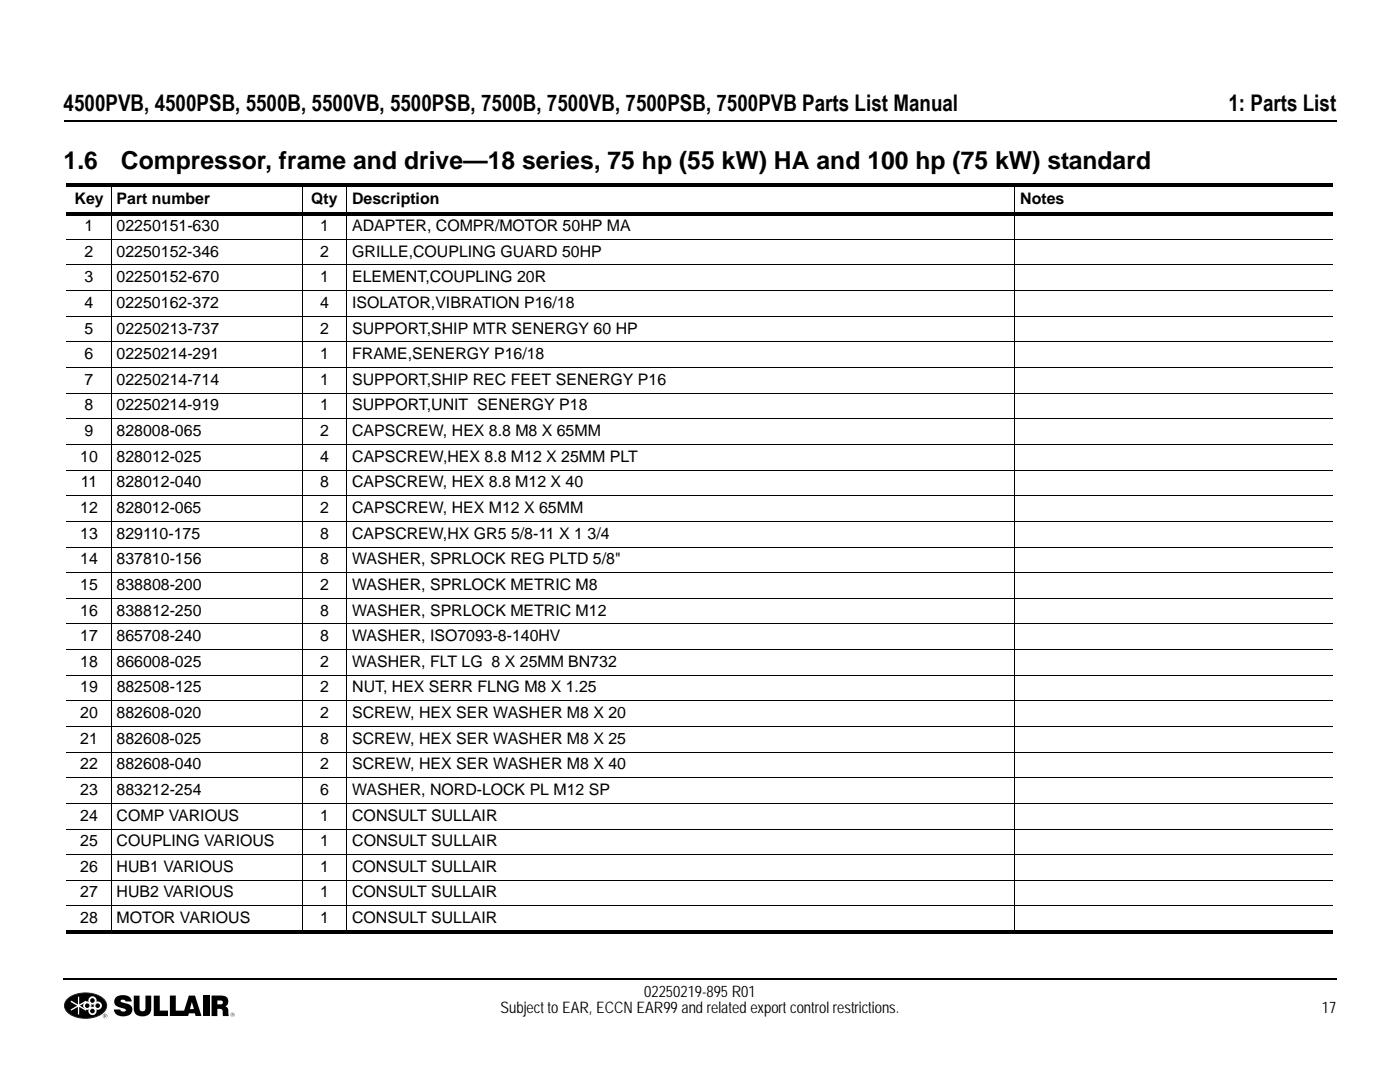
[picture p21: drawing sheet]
<svg xmlns="http://www.w3.org/2000/svg" width="279mm" height="216mm" viewBox="0 0 279 216" stroke-linecap="round" stroke-linejoin="round" font-family="sans-serif">
<defs><g id="words">
<g font-size="4.9">
<text x="12.7" y="33.8">1.6</text>
<text x="24.1" y="33.8">Compressor, frame and drive—18 series, 75 hp (55 kW) HA and 100 hp (75 kW) standard</text>
</g>
<g font-size="4.6">
<text x="12.7" y="22.1">4500PVB, 4500PSB, 5500B, 5500VB, 5500PSB, 7500B, 7500VB, 7500PSB, 7500PVB Parts List Manual</text>
<text x="245.2" y="22.1">1: Parts List</text>
</g>
<g font-size="3.2">
<text x="14.9" y="40.6">Key</text>
<text x="23.3" y="40.6">Part number</text>
<text x="62.1" y="40.6">Qty</text>
<text x="70.3" y="40.6">Description</text>
<text x="203.6" y="40.6">Notes</text>
<text x="16.9" y="46.1">1</text>
<text x="23.3" y="46.1">02250151-630</text>
<text x="63.9" y="46.1">1</text>
<text x="70.3" y="46.1">ADAPTER, COMPR/MOTOR 50HP MA</text>
<text x="16.9" y="51.2">2</text>
<text x="23.3" y="51.2">02250152-346</text>
<text x="63.9" y="51.2">2</text>
<text x="70.3" y="51.2">GRILLE,COUPLING GUARD 50HP</text>
<text x="16.9" y="56.3">3</text>
<text x="23.3" y="56.3">02250152-670</text>
<text x="63.9" y="56.3">1</text>
<text x="70.3" y="56.3">ELEMENT,COUPLING 20R</text>
<text x="16.9" y="61.4">4</text>
<text x="23.3" y="61.4">02250162-372</text>
<text x="63.9" y="61.4">4</text>
<text x="70.3" y="61.4">ISOLATOR,VIBRATION P16/18</text>
<text x="16.9" y="66.5">5</text>
<text x="16.9" y="71.7">6</text>
<text x="23.3" y="66.5">02250213-737</text>
<text x="23.3" y="71.7">02250214-291</text>
<text x="63.9" y="66.5">2</text>
<text x="63.9" y="71.7">1</text>
<text x="70.3" y="66.5">SUPPORT,SHIP MTR SENERGY 60 HP</text>
<text x="70.3" y="71.7">FRAME,SENERGY P16/18</text>
<text x="16.9" y="76.8">7</text>
<text x="23.3" y="76.8">02250214-714</text>
<text x="63.9" y="76.8">1</text>
<text x="70.3" y="76.8">SUPPORT,SHIP REC FEET SENERGY P16</text>
<text x="16.9" y="81.9">8</text>
<text x="23.3" y="81.9">02250214-919</text>
<text x="63.9" y="81.9">1</text>
<text x="70.3" y="81.9">SUPPORT,UNIT SENERGY P18</text>
<text x="16.9" y="87">9</text>
<text x="23.3" y="87">828008-065</text>
<text x="63.9" y="87">2</text>
<text x="70.3" y="87">CAPSCREW, HEX 8.8 M8 X 65MM</text>
<text x="16" y="92.1">10</text>
<text x="23.3" y="92.1">828012-025</text>
<text x="63.9" y="92.1">4</text>
<text x="70.3" y="92.1">CAPSCREW,HEX 8.8 M12 X 25MM PLT</text>
<text x="16.1" y="97.2">11</text>
<text x="23.3" y="97.2">828012-040</text>
<text x="63.9" y="97.2">8</text>
<text x="70.3" y="97.2">CAPSCREW, HEX 8.8 M12 X 40</text>
<text x="16" y="102.4">12</text>
<text x="16" y="107.5">13</text>
<text x="23.3" y="102.4">828012-065</text>
<text x="23.3" y="107.5">829110-175</text>
<text x="63.9" y="107.5">8</text>
<text x="63.9" y="102.4">2</text>
<text x="70.3" y="107.5">CAPSCREW,HX GR5 5/8-11 X 1 3/4</text>
<text x="70.3" y="102.4">CAPSCREW, HEX M12 X 65MM</text>
<text x="16" y="112.6">14</text>
<text x="23.3" y="112.6">837810-156</text>
<text x="63.9" y="112.6">8</text>
<text x="70.3" y="112.6">WASHER, SPRLOCK REG PLTD 5/8&quot;</text>
<text x="16" y="117.7">15</text>
<text x="23.3" y="117.7">838808-200</text>
<text x="63.9" y="117.7">2</text>
<text x="70.3" y="117.7">WASHER, SPRLOCK METRIC M8</text>
<text x="16" y="122.8">16</text>
<text x="23.3" y="122.8">838812-250</text>
<text x="63.9" y="122.8">8</text>
<text x="70.3" y="122.8">WASHER, SPRLOCK METRIC M12</text>
<text x="16" y="127.9">17</text>
<text x="23.3" y="127.9">865708-240</text>
<text x="63.9" y="127.9">8</text>
<text x="70.3" y="127.9">WASHER, ISO7093-8-140HV</text>
<text x="16" y="133">18</text>
<text x="23.3" y="133">866008-025</text>
<text x="63.9" y="133">2</text>
<text x="70.3" y="133">WASHER, FLT LG 8 X 25MM BN732</text>
<text x="16" y="138.2">19</text>
<text x="16" y="143.3">20</text>
<text x="23.3" y="143.3">882608-020</text>
<text x="23.3" y="138.2">882508-125</text>
<text x="63.9" y="143.3">2</text>
<text x="63.9" y="138.2">2</text>
<text x="70.3" y="143.3">SCREW, HEX SER WASHER M8 X 20</text>
<text x="70.3" y="138.2">NUT, HEX SERR FLNG M8 X 1.25</text>
<text x="16" y="148.4">21</text>
<text x="23.3" y="148.4">882608-025</text>
<text x="63.9" y="148.4">8</text>
<text x="70.3" y="148.4">SCREW, HEX SER WASHER M8 X 25</text>
<text x="16" y="153.5">22</text>
<text x="23.3" y="153.5">882608-040</text>
<text x="63.9" y="153.5">2</text>
<text x="70.3" y="153.5">SCREW, HEX SER WASHER M8 X 40</text>
<text x="16" y="158.6">23</text>
<text x="23.3" y="158.6">883212-254</text>
<text x="63.9" y="158.6">6</text>
<text x="70.3" y="158.6">WASHER, NORD-LOCK PL M12 SP</text>
<text x="16" y="163.7">24</text>
<text x="23.3" y="163.7">COMP VARIOUS</text>
<text x="63.9" y="163.7">1</text>
<text x="70.3" y="163.7">CONSULT SULLAIR</text>
<text x="16" y="168.9">25</text>
<text x="16" y="174">26</text>
<text x="23.3" y="168.9">COUPLING VARIOUS</text>
<text x="23.3" y="174">HUB1 VARIOUS</text>
<text x="63.9" y="174">1</text>
<text x="63.9" y="168.9">1</text>
<text x="70.3" y="174">CONSULT SULLAIR</text>
<text x="70.3" y="168.9">CONSULT SULLAIR</text>
<text x="16" y="179.1">27</text>
<text x="23.3" y="179.1">HUB2 VARIOUS</text>
<text x="63.9" y="179.1">1</text>
<text x="70.3" y="179.1">CONSULT SULLAIR</text>
<text x="16" y="184.2">28</text>
<text x="23.3" y="184.2">MOTOR VARIOUS</text>
<text x="63.9" y="184.2">1</text>
<text x="70.3" y="184.2">CONSULT SULLAIR</text>
<text x="99.9" y="202.1">Subject to EAR, ECCN EAR99 and related export control restrictions.</text>
<text x="128.6" y="199">02250219-895 R01</text>
<text x="263.8" y="202.1">17</text>
</g>
</g></defs>
<path d="M13.6 199.2a6 6 0 0 1 7 0 1.84 1.84 0 0 1-.5 3.3 5.8 5.8 0 0 1-6.9-.9 1.7 1.7 0 0 1 .4-2.4z" fill-rule="evenodd" fill="#000"/>
<path d="M13.6 199.2a6 6 0 0 1 7 0 1.84 1.84 0 0 1-.5 3.2 5.8 5.8 0 0 1-6.9-.8 1.7 1.7 0 0 1 .4-2.4z" fill="none" stroke="#231f20" stroke-width=".2"/>
<g fill="#fff">
<path d="M14.2 199.7l1.4 .7v-1.5h.2v1.5l1.3-.7 .2 .2-1.4 .8 1.4 .8-.2 .2-1.3-.8v1.5h-.2v-1.5l-1.4 .8-.1-.3 1.3-.7-1.3-.8z" fill-rule="evenodd"/>
<circle cx="18.5" cy="199.6" r=".72"/>
</g>
<circle cx="18.5" cy="199.6" r=".72" fill="none" stroke="#fff" stroke-width=".2"/>
<circle cx="18.4" cy="199.6" r=".46" fill="#000"/>
<circle cx="19.5" cy="200.7" r=".73" fill="#fff"/>
<circle cx="19.5" cy="200.7" r=".73" fill="none" stroke="#fff" stroke-width=".2"/>
<circle cx="19.5" cy="200.7" r=".46" fill="#000"/>
<circle cx="18.5" cy="201.7" r=".72" fill="#fff"/>
<circle cx="18.5" cy="201.7" r=".72" fill="none" stroke="#fff" stroke-width=".2"/>
<circle cx="18.4" cy="201.7" r=".46" fill="#000"/>
<circle cx="17.4" cy="200.7" r=".72" fill="#fff"/>
<circle cx="17.4" cy="200.7" r=".72" fill="none" stroke="#fff" stroke-width=".2"/>
<g fill="#000">
<path d="M23.1 199.1a2.07 2.07 0 0 1 3.1 .4l.1 .3h-1.2a.49 .49 0 0 0-.5-.3 .49 .49 0 0 0-.5 .3l.6 .3a1.67 1.67 0 0 1 1.7 1.3 1.51 1.51 0 0 1-1.8 1.4 1.58 1.58 0 0 1-1.9-1.4h1.3a.64 .64 0 0 0 .5 .4 .64 .64 0 0 0 .6-.2l-.2-.3a3.8 3.8 0 0 1-2-.9l-.1-.6z" fill-rule="evenodd"/>
<path d="M26.7 198.7h1.2v2.4a.59 .59 0 0 0 .5 .7 .59 .59 0 0 0 .6-.7v-2.4h1.2v2.5a1.81 1.81 0 0 1-1.3 1.6 1.81 1.81 0 0 1-2-.6l-.2-1z" fill-rule="evenodd"/>
<path d="M30.7 198.7h1.2v3h1.6v1h-2.8z" fill-rule="evenodd"/>
<path d="M33.9 198.7l1.2-.1v3.1h1.6l1-3h1.2l1.3 4h-1.2l-.1-.5h-1.2l-.2 .5h-3.6z" fill-rule="evenodd"/>
<path d="M20.7 202.4l.3-.1a.46 .46 0 0 0-.4 .4 .46 .46 0 0 0 .4 .5l-.4-.3zM20.8 202.5h.2h-.1v.2h.1l-.1 .3zM21 202.3a.46 .46 0 0 1 .4 .4 .46 .46 0 0 1-.4 .5 .46 .46 0 0 0 .4-.5 .46 .46 0 0 0-.4-.4zM21 202.5h.2l-.1 .2 .1 .3-.2-.2 .1-.2z" fill-rule="evenodd"/>
<path d="M46.2 202.2l.3-.1a.41 .41 0 0 0-.4 .4 .41 .41 0 0 0 .4 .4l-.4-.3zM46.3 202.2h.2l-.2 .5zM46.5 202.1a.41 .41 0 0 1 .3 .4 .41 .41 0 0 1-.3 .4 .41 .41 0 0 0 .3-.4 .41 .41 0 0 0-.3-.4zM46.5 202.2l.1 .1-.1 .2 .1 .2z" fill-rule="evenodd"/>
<circle cx="17.4" cy="200.7" r=".46"/>
</g>
<path d="M38.3 199.9l.4 1.4-.8 .1z" fill="#fff"/>
<path d="M13.3 36.5h252.8v.7h-252.8zM13.3 42.3h252.8v.7h-252.8zM12.7 195.3v.3zM13.3 185.5h252.8v.7h-252.8zM40.7 198.6h1.2v4.1h-1.2z" fill="#000"/>
<path d="M42.2 198.6h1.8a1.19 1.19 0 0 1 1.5 .7 1.19 1.19 0 0 1-.5 1.5l.5 .5 .2 1.4h-1.2v-.3a.7 .7 0 0 0-.6-1.1h-.5v1.4h-1.2zM43.4 199.6v.8h.8a.4 .4 0 0 0 .3-.5 .4 .4 0 0 0-.6-.3z" fill-rule="evenodd" fill="#000"/>
<path d="M12.7 24.2h254M12.7 195.4h254" fill="none" stroke="#000" stroke-width=".36"/>
<g fill="none" stroke="#000" stroke-width=".2">
<path d="M22.2 36.5v149.7M60.3 36.5v149.7M69.2 36.5v149.7M202.6 36.5v149.7M13.3 47.8h252.8M13.3 52.9h252.8M13.3 58h252.8M13.3 63.1h252.8M13.3 68.2h252.8M13.3 73.3h252.8M13.3 78.5h252.8M13.3 83.6h252.8"/>
<path d="M13.3 88.7h252.8M13.3 93.8h252.8M13.3 98.9h252.8M13.3 104h252.8M13.3 109.2h252.8M13.3 114.3h252.8M13.3 119.4h252.8M13.3 124.5h252.8M13.3 129.6h252.8M13.3 134.7h252.8M13.3 139.8h252.8M13.3 144.9h252.8"/>
<path d="M13.3 150.1h252.8M13.3 155.2h252.8M13.3 160.3h252.8M13.3 165.4h252.8M13.3 170.5h252.8M13.3 175.6h252.8M13.3 180.8h252.8"/>
</g>
<use href="#words"/>
</svg>
